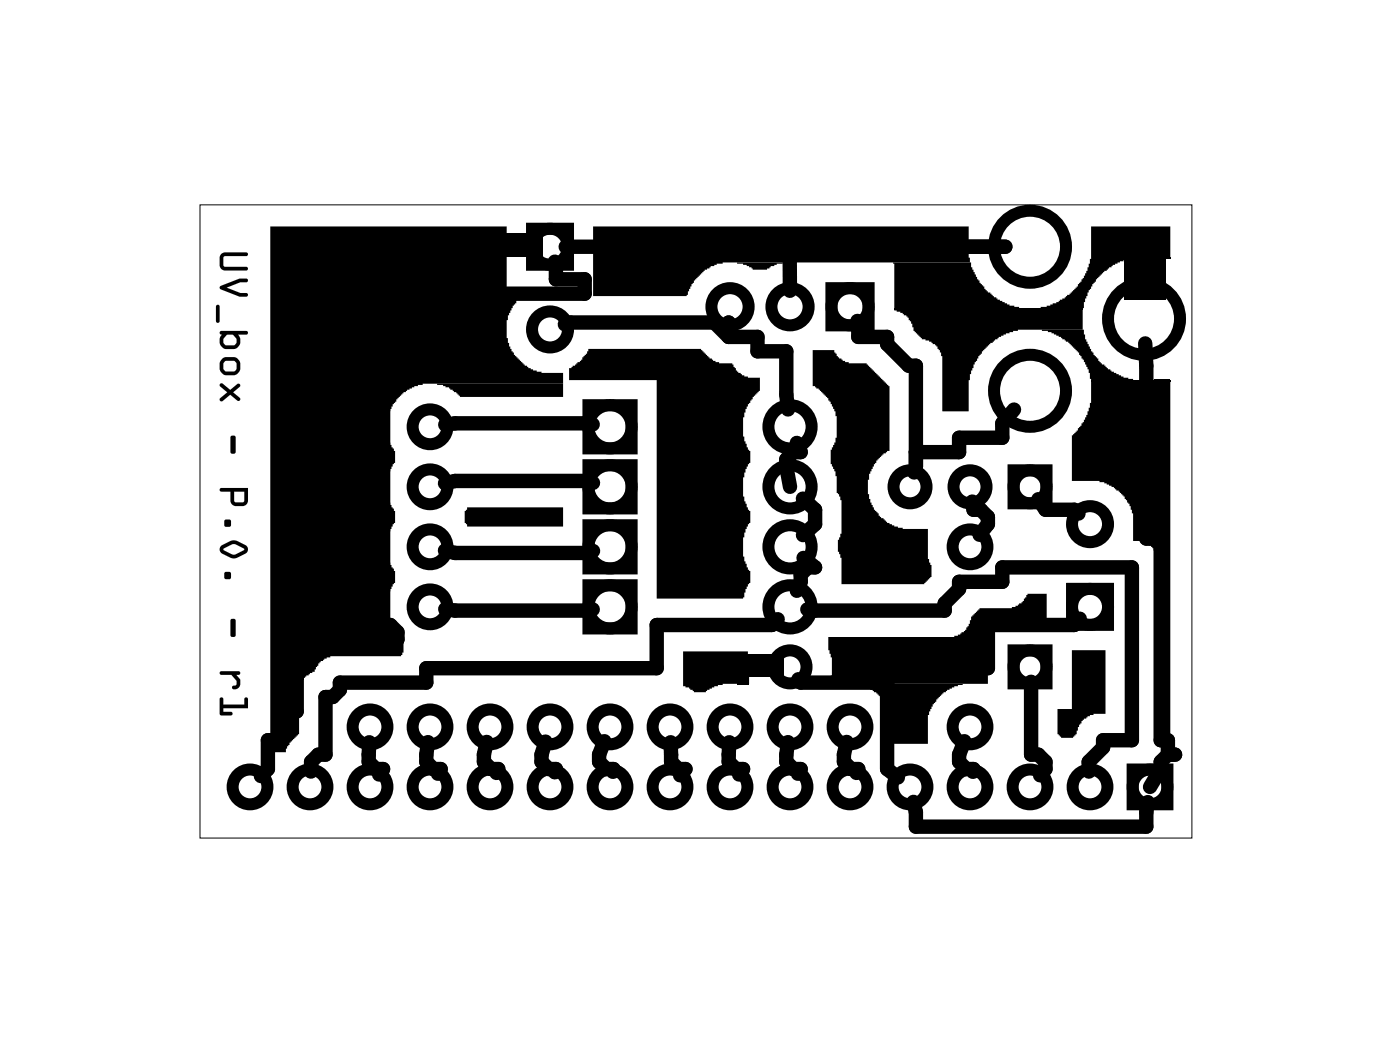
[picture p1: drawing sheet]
<svg xmlns="http://www.w3.org/2000/svg" width="59mm" height="44mm" viewBox="0 0 59 44" stroke-linecap="round" stroke-linejoin="round" font-family="sans-serif">
<path d="M8.5 8.7h42v26.8h-42z" fill="none" stroke="#000" stroke-width=".04"/>
<g fill="#000">
<path d="M11.4 9.6h10.1v2.7h.4v.5l-.2 .1-.2 .6v.8l.1 .4 .5 .6 .5 .4 .3 .1h.9v.4h-5.9l-.8 .4-.5 .5-.2 .5v1l.3 .5v.5h-.1l-.2 .5v1l.3 .5v.5l-.1 .1-.2 .4v1.1l.3 .5v.5h-.1l-.2 .5v1l.4 .7 .3 .2v.5l-.1 .2h-3l-.4 .2-.3 .4-.3 .2-.3 .3v2.2l-.4 .3-.2 .4h-.5l-.2-.1zM21.5 9.9h1.5v1h-1.5zM18.5 16.2h5.3v.6h-4.3l-.5-.4zM24.1 15.6l.6-.4 .2-.4h4.8l.6 .5 .7 .1 .2 .3 .3 .2 .7 .1v.5l-.5 .6-.2 .6v.8l.1 .4 .2 .2v.5l-.2 .1-.1 .5v.8l.1 .5 .2 .1v.5l-.2 .2-.1 .4v.9l.1 .4 .2 .2v.5l-.2 .2-.1 .4h-3.7v-9.2h-3.7zM31.2 11.1l1.9 .1h-.2l-.4 .2h-.6l-.3-.2zM34.4 14.8h.9l.1 .3 .4 .2 .9 .1 1 .9v2.8l-.5 .2-.3 .5-.2 .5v.6l.3 .7 .6 .5 .6 .3h1.1v1.3l.1 .2v.5l-.3 .3h-3.5v-1.1l-.1-.2v-.6l.1-.2v-1.4l-.2-.3v-.7l-.2-.6v-.6l.2-.5v-.9l-.3-.8-.4-.4-.3-.1zM25.1 9.6h15.9l.1 1.5h-10.5l-.8 .3-.4 .5-.3 .6h-4zM37.8 11.1h3.3v.2l.3 .5 .4 .6h.1l.3 .3 .9 .3h-5.2zM37.9 13.1h7.9v.9h-2.7l-.8 .3-.7 .6-.4 .5-.2 .7v1.3h-1.1l-.1-2.5-.2-.3-.6-.2-.3-.4-.1-.3-.2-.4zM44.1 14h1.8v.4l.6 .9 .6 .4 .9 .4h-1.8l-.1-.5-.4-.7-.8-.6zM47.6 10.8h1.8v1.9h-1.8zM46.2 9.6h3.3v1.3h-1.6l-.8 .3-.9 .8-.3 .6v.4h-1.8l1-.4 .8-.8 .3-.8z"/>
<path d="M48.9 10.9l.6 .1zM48.9 16l.6 .1zM46.2 16.1h3.3v15.4h-.5v-8l-.4-.5-.6-.1v-1.2l-.2-.4-.4-.5-.9-.4h-1.1v-2l.2-.2 .4-.6 .2-.5zM19.8 21.5h4v.8h-4l-.1-.2v-.5zM28.9 27.6h2.8v1.3h-1.1l-.5 .2-.2 .2h-.5l-.2-.2-.3-.1zM31.2 28.9l.5 .1zM31.7 27.7h1.5v.9h-1.5zM36.3 28.9l4.5 .1-.7 .2-.6 .6-.2 .5v1.2h-1.5v-1l-.1-.5-.6-.7-.3-.2zM35.1 27h5.3l.5-.3 .2-.6 .4-.4h1.3l.4-.2 .3-.4h.8v1.3h-2.5v2.5l-6.6 .1v-1.2l-.1-.3zM45.4 27.5h1.4v2.7h-.5l-.3 .1-.3 .4-.1 .4-.2 .1h-.5l-.1-.1v-1.1h.6z"/>
<path d="M9.4 10.8l1-.1 .1 .1h-.1h-.9v.4v.1h.9l.1 .1h-1.1l-.1-.2zM9.3 12.1l.8-.3h.3v.1h-.2l-.6 .3 .6 .2h.2l.1 .1-.4 .1-.8-.4zM9.2 12.9l.1 .1v.6l-.1 .1-.1-.1zM9.3 14h1.1l.1 .1-.1 .1h-.3l.1 .3-.2 .3h-.4l-.3-.2v-.3l.1-.1zM9.6 14.2l-.1 .1v.2l.1 .1h.3l.1-.2-.1-.2zM9.3 15.5a.45 .45 0 0 1 .9 0 .45 .45 0 0 1-.9 0zM9.5 15.3v.3v.1h.5v-.4zM9.3 16.2h.1l.3 .3 .4-.2v.1l-.2 .2 .2 .2v.1l-.4-.2-.4 .3v-.2l.3-.2-.3-.2zM9.8 18.5h.2v.6l-.1 .1-.1-.1zM9.3 20.7h1.2v.6l-.1 .1h-.5l-.1-.1v-.5h-.5zM9.9 20.8v.4h.4v-.4zM9.5 22h.3v.3h-.3zM9.4 23.1l.5-.2 .5 .2a.2 .2 0 0 1 0 .3l-.6 .2-.4-.2-.1-.2zM9.5 23.2l.4 .3 .4-.3-.4-.2zM9.5 24.2h.3v.3h-.3zM9.8 26.2l.2 .1v.6l-.1 .1-.1-.1zM9.3 28.4h.8v.1l-.1 .1 .2 .1a.29 .29 0 0 1-.1 .3 .29 .29 0 0 1-.2 .2l-.1-.1 .2-.1v-.2l-.2-.2h-.5zM9.3 29.5l.1 .1 .1 .2h.8v-.2l.1-.1 .1 .5h-1v.1h.3v.1l-.5 .1z"/>
<path d="M9.4 10.7h1.1v.1h-.1h-.9v.4v.1h.9l.1 .1h-1.1l-.1-.2zM9.4 10.8l-.1 .4 .1 .2h1.1l-.1-.1h-.9v-.1v-.4h.9v-.1zM9.3 12.1l.8-.3h.4v.1h-.3l-.6 .3 .6 .2h.3v.1l-.4 .1-.8-.4zM9.3 12.1v.1l.8 .4 .4-.1-.1-.1h-.2l-.6-.2 .6-.3h.2v-.1h-.3zM9.2 12.9l.1 .1v.6l-.1 .1-.1-.1zM9.2 12.9l-.1 .7 .1 .1 .1-.1v-.6zM9.3 14h1.1l.1 .1-.1 .1h-.3l.1 .3-.2 .3h-.4l-.3-.2v-.3l.1-.1zM9.3 14l.1 .2-.1 .1v.3l.3 .2 .4-.1 .2-.2-.1-.3h.3l.1-.1-.1-.1zM9.6 14.2l-.1 .1v.2l.1 .1h.3l.1-.2-.1-.2zM9.6 14.2h.3l.1 .2-.1 .2h-.3l-.1-.1v-.2zM9.3 15.5a.45 .45 0 0 1 .9 0 .45 .45 0 0 1-.9 0zM9.3 15.5a.45 .45 0 0 0 .9 0 .45 .45 0 0 0-.9 0zM9.5 15.3v.3v.1h.5v-.4zM9.5 15.3h.5v.4h-.5v-.1zM9.3 16.2h.1l.3 .3 .4-.2v.1l-.2 .2 .2 .2v.1l-.4-.2-.3 .3h-.1v-.2l.3-.2-.3-.2zM9.3 16.2v.2l.3 .2-.3 .2v.2h.1l.3-.3 .4 .2v-.1l-.2-.2 .2-.2v-.1l-.4 .2-.3-.3zM9.8 18.5h.2v.6l-.1 .1-.1-.1zM9.8 18.5v.6l.1 .1 .1-.1v-.6zM9.3 20.7h1.2v.6l-.1 .1h-.5l-.1-.1v-.5h-.5zM9.3 20.7v.1h.5v.5l.1 .1h.5l.1-.1v-.6zM9.9 20.8v.4h.4v-.4zM9.9 20.8h.4v.4h-.4zM9.5 22h.3v.3h-.3zM9.5 22v.3h.3v-.3zM9.4 23.1l.5-.2 .5 .2a.2 .2 0 0 1 0 .3l-.6 .2-.4-.2-.1-.2zM9.4 23.1l-.1 .1 .1 .2 .4 .2 .6-.2a.2 .2 0 0 0 0-.3l-.5-.2zM9.5 23.2l.4 .3 .4-.3-.4-.2zM9.5 23.2l.4-.2 .4 .2-.4 .3zM9.5 24.2h.3v.3h-.3zM9.5 24.2v.3h.3v-.3zM9.8 26.2l.2 .1v.6l-.1 .1-.1-.1zM9.8 26.2v.7l.1 .1 .1-.1v-.6zM9.3 28.4h.8v.1l-.1 .1 .2 .1a.29 .29 0 0 1-.1 .3 .29 .29 0 0 1-.2 .2l-.1-.1 .2-.1v-.2l-.2-.2h-.5zM9.3 28.4v.2h.5l.2 .2v.2l-.2 .1a.21 .21 0 0 0 .3 0 .21 .21 0 0 0 .1-.2v-.2l-.2-.1 .1-.1v-.1zM9.3 29.5l.1 .1 .1 .2h.8v-.2l.2-.1v.5h-1v.1h.3v.1l-.5 .1zM9.3 29.5v.8l.5-.1v-.1h-.3v-.1h1l-.1-.5-.1 .1v.2h-.8l-.1-.2z"/>
</g>
<g fill="#000">
<circle cx="19.6" cy="11.6" r=".95"/>
<circle cx="27.9" cy="11" r=".95"/>
<circle cx="30.3" cy="16.7" r=".95"/>
</g>
<path d="M37.9 13.1h7.9M46.2 16.1h3.3" fill="none" stroke="#000" stroke-width=".05"/>
<g fill="none" stroke="#000" stroke-width=".51">
<path d="M22.5 9.7h1.5v1.5h-1.5zM24.9 19.7h1.8v1.8h-1.8zM24.9 17.1h1.8v1.9h-1.8zM35.2 12.2h1.6v1.6h-1.6zM42.9 19.9h1.4v1.4h-1.4zM24.9 22.2h1.8v1.9h-1.8zM24.9 24.8h1.8v1.8h-1.8zM42.9 27.5h1.4v1.4h-1.4zM45.4 24.9h1.5v1.5h-1.5zM47.9 32.6h1.5v1.4h-1.5z"/>
<circle cx="18.2" cy="18.1" r=".74"/>
<circle cx="23.3" cy="10.4" r=".76"/>
<circle cx="23.3" cy="13.9" r=".76"/>
<circle cx="25.8" cy="18.1" r=".91"/>
<circle cx="30.9" cy="13" r=".79"/>
<circle cx="33.4" cy="18.1" r=".91"/>
<circle cx="33.4" cy="13" r=".79"/>
<circle cx="36" cy="13" r=".79"/>
<circle cx="43.6" cy="16.5" r="1.52"/>
<circle cx="43.6" cy="10.4" r="1.52"/>
<circle cx="48.4" cy="13.5" r="1.52"/>
<circle cx="10.6" cy="33.3" r=".74"/>
<circle cx="13.1" cy="33.3" r=".74"/>
<circle cx="15.7" cy="33.3" r=".74"/>
<circle cx="15.7" cy="30.8" r=".74"/>
<circle cx="18.2" cy="33.3" r=".74"/>
<circle cx="18.2" cy="30.8" r=".74"/>
<circle cx="18.2" cy="25.7" r=".74"/>
<circle cx="18.2" cy="20.6" r=".74"/>
<circle cx="18.2" cy="23.1" r=".74"/>
<circle cx="20.7" cy="33.3" r=".74"/>
<circle cx="20.7" cy="30.8" r=".74"/>
<circle cx="23.3" cy="33.3" r=".74"/>
<circle cx="23.3" cy="30.8" r=".74"/>
<circle cx="25.8" cy="33.3" r=".74"/>
<circle cx="25.8" cy="30.8" r=".74"/>
<circle cx="25.8" cy="23.1" r=".91"/>
<circle cx="25.8" cy="25.7" r=".91"/>
<circle cx="25.8" cy="20.6" r=".91"/>
<circle cx="28.4" cy="33.3" r=".74"/>
<circle cx="28.4" cy="30.8" r=".74"/>
<circle cx="30.9" cy="33.3" r=".74"/>
<circle cx="30.9" cy="30.8" r=".74"/>
<circle cx="33.4" cy="33.3" r=".74"/>
<circle cx="33.4" cy="30.8" r=".74"/>
<circle cx="33.4" cy="25.7" r=".91"/>
<circle cx="33.4" cy="20.6" r=".91"/>
<circle cx="33.4" cy="23.1" r=".91"/>
<circle cx="33.4" cy="28.2" r=".7"/>
<circle cx="36" cy="33.3" r=".74"/>
<circle cx="36" cy="30.8" r=".74"/>
<circle cx="38.5" cy="33.3" r=".74"/>
<circle cx="38.5" cy="20.6" r=".7"/>
<circle cx="41.1" cy="33.3" r=".74"/>
<circle cx="41.1" cy="20.6" r=".7"/>
<circle cx="41.1" cy="30.8" r=".74"/>
<circle cx="41.1" cy="23.1" r=".74"/>
<circle cx="43.6" cy="33.3" r=".74"/>
<circle cx="43.6" cy="20.6" r=".7"/>
<circle cx="43.6" cy="28.2" r=".7"/>
<circle cx="46.1" cy="33.3" r=".74"/>
<circle cx="46.1" cy="22.2" r=".76"/>
<circle cx="46.1" cy="25.7" r=".76"/>
<circle cx="48.7" cy="33.3" r=".74"/>
</g>
<g fill="none" stroke="#000" stroke-width=".61">
<path d="M23.5 11.1v.7h1.3v.6h-3.7v.3l-1.5 1.6h-.3v1.2h-1.9v.3l-.9 .9h-.3v9.7h.3l.3 .4v.3h-3.6v.3l-.3 .3h-.3v2.4h-.6v1.2h-.7v1.2l-.3 .3M23.9 13.7l.2-.1h6.1l.6 .7M23.9 10.4h18.7M25.1 18h-6.3M30.8 13.6v.7M30.8 14.3h1.3v.6h1.2l.1 2.4M30.8 13.6v.1M33.4 10.4v1.9M33.7 18.7l.2 .4h-.3l-.3 .3 .1 1.2M36.3 13.6v.7h1.3v.3l.9 .9h.3v4.2l-.1 .3M42.9 17.3l-.5 .6v.6h-1.8v.6h-1.8M48.5 14.5v8.3h.6v8.5h.3v.6"/>
<path d="M15.6 31.4v.8l.3 .3h.3l-.2 .3M18.1 31.4l-.1 .8 .4 .3h.3l-.2 .2M18.8 23.3l.5 .1h5.5l.3-.1M18.8 25.8h.5h5.8M20.6 31.4l-.1 .8 .3 .3h.3l-.1 .2M23.1 31.4l-.2 .8 .3 .3h.3v.2M25.1 20.4h-.3h-5.5l-.5 .1M25.6 31.4l-.2 .5v.3l.3 .3h.3l-.1 .2M28.4 31.4v.8l.3 .3h.3l-.2 .3M30.9 31.4l-.1 .8 .4 .3h.3l-.2 .3M32.9 26.2l-.2 .2h-4.9v1.9h-9.8v.6h-3.6v.3l-.3 .3h-.3v2.4h-.3l-.3 .3v.5M33.4 31.4l-.1 .8 .3 .3h.3l-.1 .2"/>
<path d="M33.8 28.7l.1 .2h3.7M34 21.1l.5 .5v.6l-.5 .4M34 23.6l.5 .4h-.3l-.3 .3v.3l-.2 .4M34.2 25.8h5.8v-.3l.6-.6v-.3h1.8v-.6h5.5v7.3h-1.2v.3l-.6 .6v.5M35.8 31.4l-.1 .8 .3 .3h.3v.2M38.7 33.9l.1 1.1h9.7l.1-1.1M40.8 31.4l-.2 .5v.3l.3 .3h.3v.2M41.2 21.2v.4h.3l.3 .3v.3l-.3 .4M43.6 28.9v3h.4l.3 .3v.3l-.3 .3M44 21.1l.3 .5h1.2l.2 .1M45.7 26.2l-.2 .2h-3.7v1.9h-4.2v4.2l.4 .4M49.4 31.9h.3"/>
<path d="M49.4 31.9l-.3 .3v.3l-.4 .8"/>
</g>
</svg>
